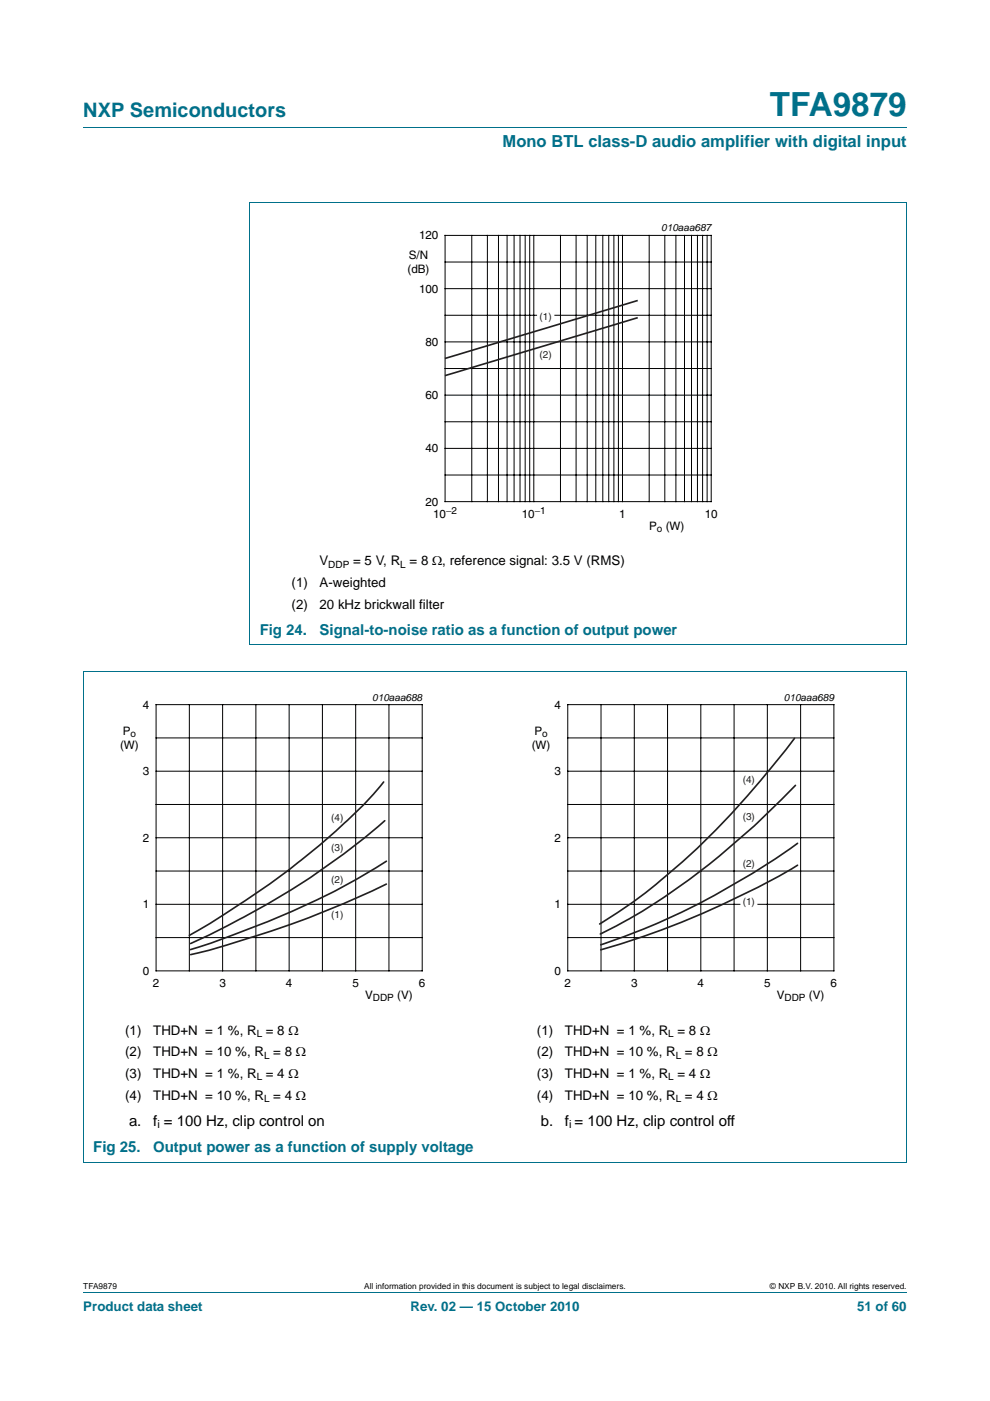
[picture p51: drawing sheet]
<svg xmlns="http://www.w3.org/2000/svg" width="210mm" height="297mm" viewBox="0 0 210 297" stroke-linecap="round" stroke-linejoin="round" font-family="sans-serif">
<defs><g id="words">
<text font-size="7" fill="#00708a" x="163.3" y="24.6">TFA9879</text>
<text font-size="4.2" fill="#00708a" x="17.7" y="24.9">NXP Semiconductors</text>
<text font-size="3.5" fill="#00708a" x="106.6" y="31.1">Mono BTL class-D audio amplifier with digital input</text>
<g font-size="3.2" fill="#00708a">
<text x="55.1" y="134.6">Fig 24.</text>
<text x="67.8" y="134.6">Signal-to-noise ratio as a function of output power</text>
<text x="19.8" y="244.3">Fig 25.</text>
<text x="32.5" y="244.3">Output power as a function of supply voltage</text>
</g>
<g font-size="3.2">
<text x="27.4" y="238.7">a.</text>
<text x="32.5" y="238.7">f = 100 Hz, clip control on</text>
<text x="114.7" y="238.7">b.</text>
<text x="119.8" y="238.7">f = 100 Hz, clip control off</text>
</g>
<g font-size="2.8">
<text x="67.8" y="119.9">V</text>
<text x="74.9" y="119.9">= 5 V, R = 8 Ω, reference signal: 3.5 V (RMS)</text>
<text x="61.8" y="124.5">(1)</text>
<text x="67.8" y="124.5">A-weighted</text>
<text x="61.8" y="129.1">(2)</text>
<text x="67.8" y="129.1">20 kHz brickwall filter</text>
<text x="26.6" y="219.4">(1)</text>
<text x="32.5" y="219.4">THD+N = 1 %, R = 8 Ω</text>
<text x="113.9" y="219.4">(1)</text>
<text x="119.8" y="219.4">THD+N = 1 %, R = 8 Ω</text>
<text x="26.6" y="224">(2)</text>
<text x="32.5" y="224">THD+N = 10 %, R = 8 Ω</text>
<text x="113.9" y="224">(2)</text>
<text x="119.8" y="224">THD+N = 10 %, R = 8 Ω</text>
<text x="26.6" y="233.1">(4)</text>
<text x="26.6" y="228.5">(3)</text>
<text x="32.5" y="228.5">THD+N = 1 %, R = 4 Ω</text>
<text x="32.5" y="233.1">THD+N = 10 %, R = 4 Ω</text>
<text x="113.9" y="233.1">(4)</text>
<text x="113.9" y="228.5">(3)</text>
<text x="119.8" y="228.5">THD+N = 1 %, R = 4 Ω</text>
<text x="119.8" y="233.1">THD+N = 10 %, R = 4 Ω</text>
</g>
<g font-size="2.8" fill="#00708a">
<text x="17.7" y="277.9">Product data sheet</text>
<text x="87.1" y="277.9">Rev. 02 — 15 October 2010</text>
<text x="181.8" y="277.9">51 of 60</text>
</g>
<g font-size="2.5">
<text x="88.9" y="50.8">120</text>
<text x="86.4" y="57.9">(dB)</text>
<text x="86.7" y="54.9">S/N</text>
<text x="88.9" y="62">100</text>
<text x="90.2" y="73.3">80</text>
<text x="90.2" y="84.6">60</text>
<text x="90.2" y="95.9">40</text>
<text x="90.2" y="107.2">20</text>
<text x="91.9" y="109.7">10</text>
<text x="110.7" y="109.7">10</text>
<text x="131.3" y="109.7">1</text>
<text x="137.7" y="112.3">P</text>
<text x="141.2" y="112.3">(W)</text>
<text x="149.5" y="109.7">10</text>
<text x="26" y="155.8">P</text>
<text x="30.3" y="150.2">4</text>
<text x="113.4" y="155.8">P</text>
<text x="117.6" y="150.2">4</text>
<text x="25.5" y="158.8">(W)</text>
<text x="112.8" y="158.8">(W)</text>
<text x="30.3" y="164.4">3</text>
<text x="117.6" y="164.4">3</text>
<text x="30.3" y="178.5">2</text>
<text x="117.6" y="178.5">2</text>
<text x="30.3" y="192.6">1</text>
<text x="117.6" y="192.6">1</text>
<text x="30.3" y="206.7">0</text>
<text x="32.4" y="209.2">2</text>
<text x="46.5" y="209.2">3</text>
<text x="60.6" y="209.2">4</text>
<text x="74.8" y="209.2">5</text>
<text x="88.9" y="209.2">6</text>
<text x="117.6" y="206.7">0</text>
<text x="119.7" y="209.2">2</text>
<text x="133.8" y="209.2">3</text>
<text x="148" y="209.2">4</text>
<text x="162.1" y="209.2">5</text>
<text x="176.2" y="209.2">6</text>
<text x="77.4" y="211.8">V</text>
<text x="84.3" y="211.8">(V)</text>
<text x="164.8" y="211.8">V</text>
<text x="171.6" y="211.8">(V)</text>
</g>
<g font-size="2.4">
<text x="33.4" y="239.2">i</text>
<text x="120.7" y="239.2">i</text>
</g>
<g font-size="2.1">
<text x="140.3" y="49.1">010aaa687</text>
<text x="94.6" y="109">−2</text>
<text x="113.4" y="109">−1</text>
<text x="139.3" y="112.8">o</text>
<text x="69.6" y="120.4">DDP</text>
<text x="84.9" y="120.4">L</text>
<text x="79" y="148.6">010aaa688</text>
<text x="166.3" y="148.6">010aaa689</text>
<text x="27.7" y="156.3">o</text>
<text x="115" y="156.3">o</text>
<text x="79.1" y="212.3">DDP</text>
<text x="166.4" y="212.3">DDP</text>
<text x="54.4" y="219.9">L</text>
<text x="141.8" y="219.9">L</text>
<text x="56" y="224.5">L</text>
<text x="143.3" y="224.5">L</text>
<text x="54.4" y="229">L</text>
<text x="56" y="233.6">L</text>
<text x="141.8" y="229">L</text>
<text x="143.3" y="233.6">L</text>
</g>
<g font-size="2.1" fill="#231f20">
<text x="114.5" y="67.9">(1)</text>
<text x="114.5" y="76">(2)</text>
<text x="157.5" y="166">(4)</text>
<text x="70.3" y="174">(4)</text>
<text x="157.5" y="174">(3)</text>
<text x="70.3" y="180.4">(3)</text>
<text x="157.5" y="183.9">(2)</text>
<text x="70.3" y="187.2">(2)</text>
<text x="157.5" y="191.9">(1)</text>
<text x="70.3" y="194.7">(1)</text>
</g>
<g font-size="1.8">
<text x="17.7" y="273.3">TFA9879</text>
<text x="77.3" y="273.3">All information provided in this document is subject to legal disclaimers.</text>
<text x="163.3" y="273.3">© NXP B.V. 2010. All rights reserved.</text>
</g>
</g></defs>
<path d="M17.7 27h174.6M52.9 42.9h139.4M53 42.9v93.8M192.3 42.9v93.8M52.9 136.7h139.4M17.6 142.3h174.7M17.7 142.4v104M192.3 142.4v104M17.6 246.4h174.7M17.7 273.9h174.6" fill="none" stroke="#00708a" stroke-width=".21"/>
<path d="M81.7 47.1h81.9v66.3h-81.9zM20.4 146.6h81.9v66.3h-81.9zM107.7 146.6h81.9v66.3h-81.9z" fill="none" stroke="#fff" stroke-width=".21"/>
<g fill="none" stroke="#000" stroke-width=".21">
<path d="M94.4 49.9h56.4v56.5h-56.4zM94.4 55.6h56.4M100.1 49.9v56.5M103.4 49.9v56.5M105.7 49.9v56.5M107.6 49.9v56.5M109 49.9v56.5M110.3 49.9v56.5M111.4 49.9v56.5M112.4 49.9v56.5M113.2 49.9v56.5M118.9 49.9v56.5"/>
<path d="M122.2 49.9v56.5M124.5 49.9v56.5M126.4 49.9v56.5M127.9 49.9v56.5M129.1 49.9v56.5M130.2 49.9v56.5M131.2 49.9v56.5M132 49.9v56.5M137.7 49.9v56.5M141 49.9v56.5M143.4 49.9v56.5M145.2 49.9v56.5"/>
<path d="M146.7 49.9v56.5M147.9 49.9v56.5M149 49.9v56.5M150 49.9v56.5M94.4 66.8h19.4M94.4 78.1h56.4M94.4 61.2h56.4M94.4 72.5h56.4M117.7 66.8h33.1M94.4 89.4h56.4M94.4 83.8h56.4M94.4 95.1h56.4"/>
<path d="M94.4 100.7h56.4M33.1 149.4h56.5v56.4h-56.5zM33.1 156.5h56.5M40.2 149.4v56.4M47.2 149.4v56.4M54.3 149.4v56.4M61.3 149.4v56.4M68.4 149.4v56.4M75.4 149.4v56.4M82.5 149.4v56.4M120.4 149.4h56.5v56.4h-56.5zM120.4 156.5h56.5"/>
<path d="M127.5 149.4v56.4M134.5 149.4v56.4M141.6 149.4v56.4M148.6 149.4v56.4M155.7 149.4v56.4M162.8 149.4v56.4M169.8 149.4v56.4M33.1 177.6h56.5M33.1 170.6h56.5M33.1 163.5h56.5M120.4 177.6h56.5M120.4 170.6h56.5"/>
<path d="M120.4 163.5h56.5M33.1 198.8h56.5M33.1 191.7h56.5M33.1 184.7h56.5M120.4 198.8h56.5M120.4 191.7h36.5M120.4 184.7h56.5M160.8 191.7h16.1"/>
</g>
<path d="M135.3 63.7l-40.9 12.3M135.3 67.4l-40.9 12.2M168.5 156.5a171.3 171.3 0 0 1-33.6 34.3l-7.7 5.1M81.4 165.8a117.3 117.3 0 0 1-17.1 16.3 205.5 205.5 0 0 1-24.1 16.2M81.6 174a171.5 171.5 0 0 1-41.2 26.1M168.7 166.5a158.9 158.9 0 0 1-35.6 28.5l-5.8 3M169.2 178.8a154.2 154.2 0 0 1-41.8 21.5M82 187.4a215.2 215.2 0 0 1-41.6 15M82 182.6a171.1 171.1 0 0 1-34.4 16.3l-7.2 2.4M169.2 183.4a181.1 181.1 0 0 1-41.8 18" fill="none" stroke="#231f20" stroke-width=".35"/>
<use href="#words"/>
</svg>
